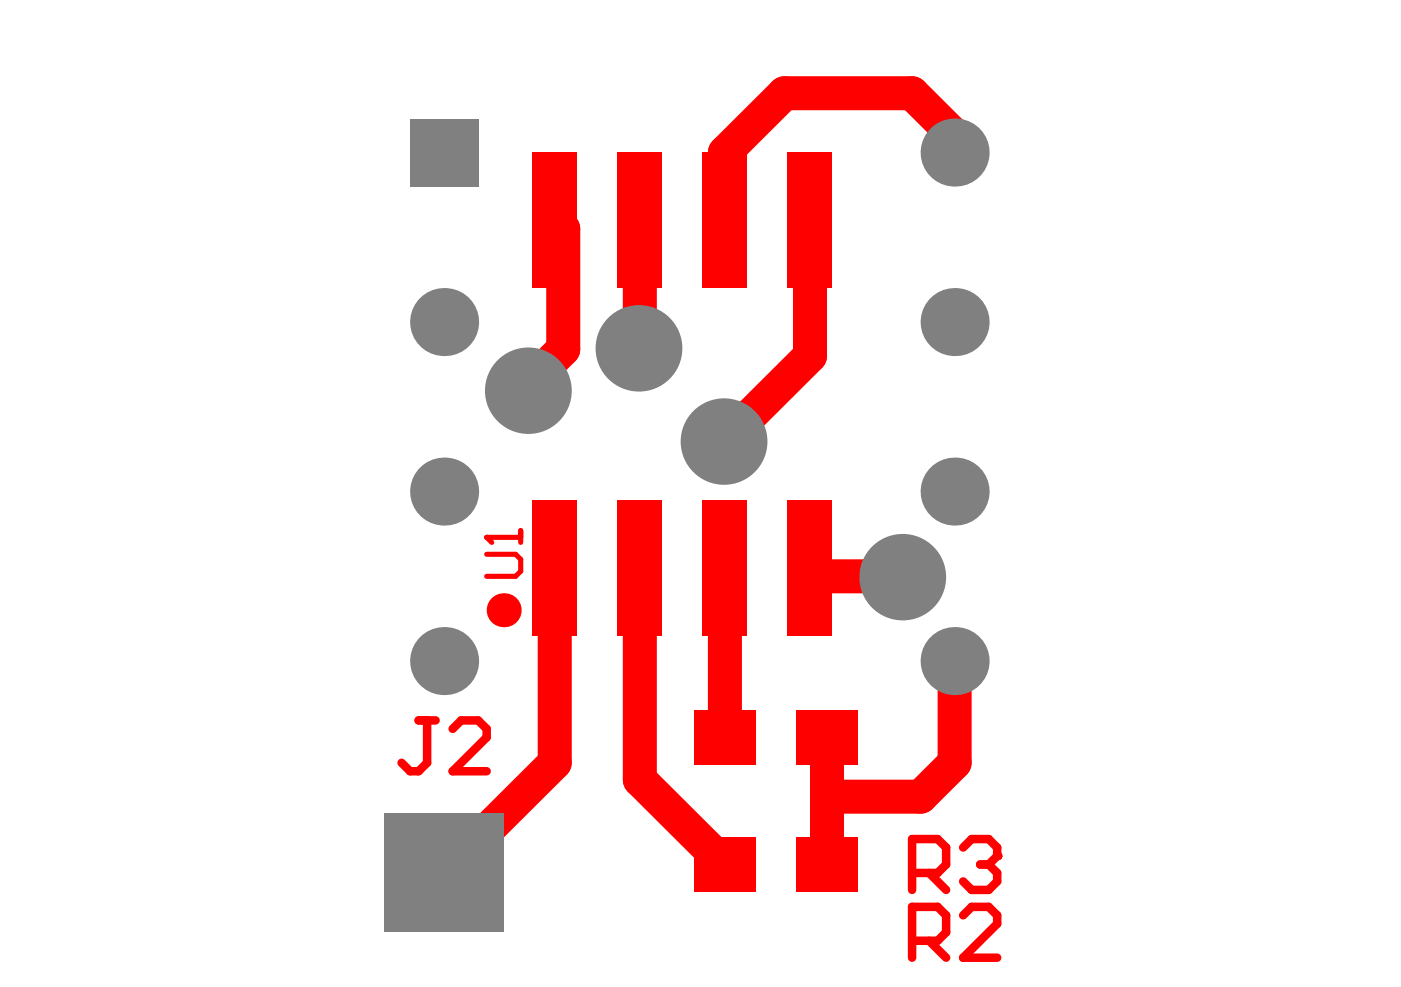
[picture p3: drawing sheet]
<svg xmlns="http://www.w3.org/2000/svg" width="287mm" height="202mm" viewBox="0 0 287 202" stroke-linecap="round" stroke-linejoin="round" font-family="sans-serif">
<path d="M195.4 31.2v-3.4l-8.7-8.7h-26.1l-12.2 12.1v13.9M113.6 45.1l1.7 1.8v24.6l-7 7v1.3M131 45.1v26.1M165.8 45.1v27.8l-17.4 17.4M113.6 116.3v39.9l-22.7 22.6M131 116.3v43.4l17.4 17.4M148.4 116.3v34.7M165.8 116.3l1.8 1.7h17.4M195.4 135.4v20.8l-6.9 7h-19.2M169.3 151v26.1" fill="none" stroke="#f00" stroke-width="7"/>
<path d="M186.7 178.8h5.2l1.8-1.7v-3.5l-1.8-1.8h-5.2v10.5M190.2 178.8l3.5 3.5M197.2 173.6l1.7-1.8h3.5l1.7 1.8v1.7M186.7 192.7h5.2l1.8-1.8v-3.4l-1.8-1.8h-5.2v10.4M190.2 192.7l3.5 3.4M197.2 187.5l1.7-1.8h3.5l1.7 1.8v1.7l-6.9 6.9h6.9" fill="none" stroke="#f00" stroke-width="1.7"/>
<circle cx="204.1" cy="175.3" r=".87" fill="#f00"/>
<path d="M200.7 177.1h1.7M202.4 177.1l1.7 1.7v1.7l-1.7 1.8h-3.5l-1.7-1.8M204.1 175.3l-1.7 1.8" fill="none" stroke="#f00" stroke-width="1.7"/>
<path d="M99.6 113.5h6l1 1.1v2.4l-1 1h-6M99.6 110h7M106.6 108.7v2.4" fill="none" stroke="#f00" stroke-width="1"/>
<circle cx="99.6" cy="110" r=".52" fill="#f00"/>
<path d="M99.6 110l1.1 1.1" fill="none" stroke="#f00" stroke-width="1"/>
<path d="M85.7 147.5h3.5M87.4 147.5v8.7l-1.7 1.8h-1.7l-1.8-1.8M92.7 149.3l1.7-1.8h3.5l1.7 1.8v1.7l-6.9 7h6.9" fill="none" stroke="#f00" stroke-width="1.7"/>
<g fill="#808080">
<circle cx="184.8" cy="118.2" r="8.9"/>
<circle cx="148.2" cy="90.4" r="8.9"/>
<circle cx="130.8" cy="71.3" r="8.9"/>
<circle cx="108.2" cy="80" r="8.9"/>
<circle cx="195.4" cy="100.7" r="7"/>
<circle cx="195.4" cy="31.2" r="7"/>
<circle cx="195.4" cy="66" r="7"/>
<circle cx="195.4" cy="135.4" r="7"/>
<circle cx="90.9" cy="100.7" r="7"/>
<circle cx="90.9" cy="66" r="7"/>
<circle cx="90.9" cy="135.4" r="7"/>
</g>
<g fill="#808080">
<path d="M78.7 166.6h24.4v24.3h-24.4z" fill-rule="evenodd"/>
<path d="M84 24.3h13.9v13.9h-13.9z" fill-rule="evenodd"/>
</g>
<circle cx="103.1" cy="125" r="3.5" fill="#f00"/>
<g fill="#f00">
<path d="M163 145.5h12.6v11.1h-12.6z" fill-rule="evenodd"/>
<path d="M109 31.2h9.1v27.8h-9.1z" fill-rule="evenodd"/>
<path d="M163 171.5h12.6v11.1h-12.6z" fill-rule="evenodd"/>
<path d="M161.3 31.2h9v27.8h-9z" fill-rule="evenodd"/>
<path d="M109 102.4h9.1v27.8h-9.1z" fill-rule="evenodd"/>
<path d="M161.3 102.4h9v27.8h-9z" fill-rule="evenodd"/>
<path d="M142.1 145.5h12.6v11.1h-12.6z" fill-rule="evenodd"/>
<path d="M142.1 171.5h12.6v11.1h-12.6z" fill-rule="evenodd"/>
<path d="M143.9 31.2h9v27.8h-9z" fill-rule="evenodd"/>
<path d="M126.5 31.2h9v27.8h-9z" fill-rule="evenodd"/>
<path d="M126.5 102.4h9v27.8h-9z" fill-rule="evenodd"/>
<path d="M143.9 102.4h9v27.8h-9z" fill-rule="evenodd"/>
</g>
</svg>
